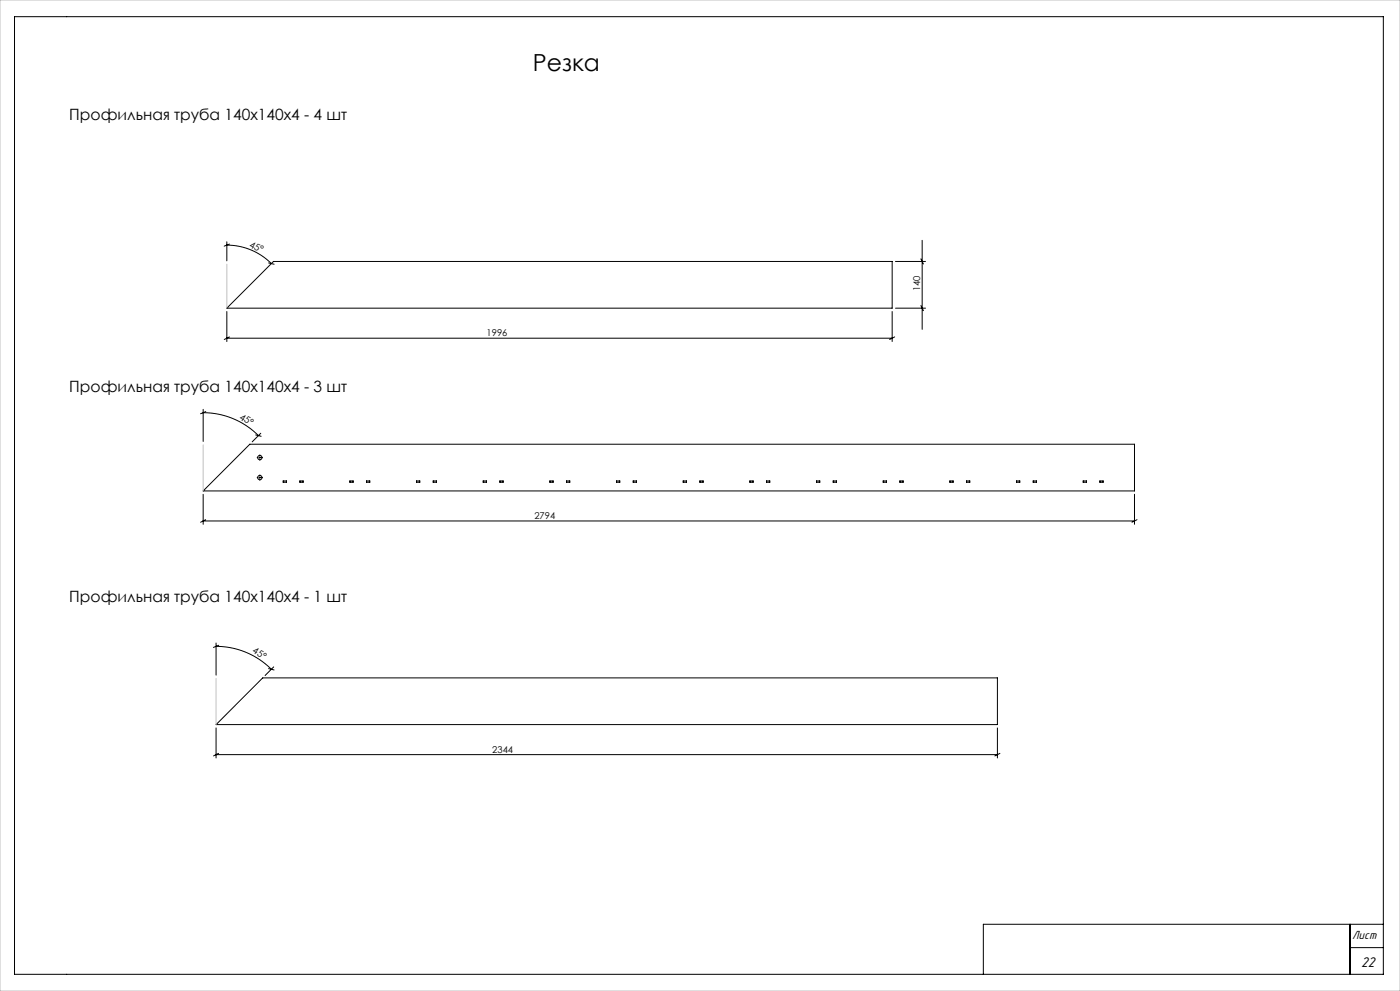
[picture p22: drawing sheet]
<svg xmlns="http://www.w3.org/2000/svg" width="420mm" height="297mm" viewBox="0 0 420 297" stroke-linecap="round" stroke-linejoin="round" font-family="sans-serif">
<defs><g id="words">
<text font-size="7.1" x="159.9" y="21.1">Резка</text>
<g font-size="4.7">
<text x="20.8" y="35.9">Профильная труба 140х140х4 - 4 шт</text>
<text x="20.8" y="117.4">Профильная труба 140х140х4 - 3 шт</text>
<text x="20.8" y="180.5">Профильная труба 140х140х4 - 1 шт</text>
</g>
<text font-size="4.4" x="408.3" y="289.8">22</text>
<text font-size="3.7" x="405.6" y="281.4">Лист</text>
<g font-size="2.8">
<text x="74.7" y="73.9" transform="rotate(26 74.7 73.9)">45°</text>
<text x="276" y="87.2" transform="rotate(-90 276 87.2)">140</text>
<text x="146" y="100.7">1996</text>
<text x="71.7" y="125.5" transform="rotate(31 71.7 125.5)">45°</text>
<text x="160.3" y="155.5">2794</text>
<text x="75.6" y="195.5" transform="rotate(31 75.6 195.5)">45°</text>
<text x="147.7" y="225.5">2344</text>
</g>
</g></defs>
<g fill="none" stroke="#000" stroke-width=".3">
<path d="M4.4 5h410.6v287h-410.6zM68 73.5a18.9 18.9 0 0 1 13.4 5.5M68 72.5v5.7M68.8 73.2l-1.5 .6M80.6 78.8l1.6 .4M82 78.4h185.6v14h-199.6zM268.6 78.4h9M276.3 77.6l.7 1.5M276.6 72v26.7M68 93.4v9M267.6 93.4v9M268.6 92.4h9"/>
<path d="M276.3 91.6l.7 1.5M68 101.4h199.6M68.8 101l-1.5 .7M268.4 101l-1.5 .7M60.9 123.7a23.5 23.5 0 0 1 16.6 6.9M60.9 122.7v9.6M61.7 123.4l-1.5 .6M76.7 130.3l1.7 .5M77.7 137.1h.5M77.9 136.9v.5M78.2 129.8l-2.5 2.6M60.9 147.1l14-14h265.4v14z"/>
<path d="M60.9 148.1v9M60.9 156.1h279.4M61.7 155.8l-1.5 .7M77.7 143.1h.5M77.9 142.9v.5M84.9 144.1h1v.4h-1zM89.9 144.1h1v.4h-1zM104.9 144.1h1v.4h-1zM109.9 144.1h1v.4h-1zM124.9 144.1h1v.4h-1zM129.9 144.1h1v.4h-1zM144.9 144.1h1v.4h-1z"/>
<path d="M149.9 144.1h1v.4h-1zM164.9 144.1h1v.4h-1zM169.9 144.1h1v.4h-1zM184.9 144.1h1v.4h-1zM189.9 144.1h1v.4h-1zM204.9 144.1h1v.4h-1zM209.9 144.1h1v.4h-1zM224.9 144.1h1v.4h-1zM229.9 144.1h1v.4h-1zM244.9 144.1h1v.4h-1zM249.9 144.1h1v.4h-1zM264.9 144.1h1v.4h-1z"/>
<path d="M269.9 144.1h1v.4h-1zM284.9 144.1h1v.4h-1zM289.9 144.1h1v.4h-1zM304.9 144.1h1v.4h-1zM309.9 144.1h1v.4h-1zM324.9 144.1h1v.4h-1zM329.9 144.1h1v.4h-1zM340.3 148.1v9M341.1 155.8l-1.5 .7M64.8 193.7a23.5 23.5 0 0 1 16.6 6.9M64.8 192.7v9.6M65.6 193.4l-1.6 .6"/>
<path d="M82.1 199.9l-2.6 2.6M64.8 217.2l14-14h220.4v14zM64.8 218.2v9M80.6 200.4l1.6 .4M299.2 218.2v9M64.8 226.2h234.4M65.6 225.8l-1.5 .7M300 225.8l-1.5 .7M405 277v15M415 277h-120v15M405 284h10"/>
<circle cx="77.9" cy="137.1" r=".65"/>
<circle cx="77.9" cy="143.1" r=".65"/>
</g>
<path d="M77.4 137.1h-.4M77.9 136.6v-.4M77.9 137.6v.4M78.4 137.1h.4M77.4 143.1h-.4M77.9 142.6v-.4M77.9 143.6v.4M78.4 143.1h.4" fill="none" stroke="#000" stroke-width=".3" stroke-dasharray="15.2 1.3 1.3 1.3" stroke-linecap="butt"/>
<path d="M0 0h420v297h-420zM68 79.2v13.2M60.9 133.3v13.8M64.8 203.3v13.9" fill="none" stroke="#c0c0c0" stroke-width=".3"/>
<use href="#words"/>
</svg>
